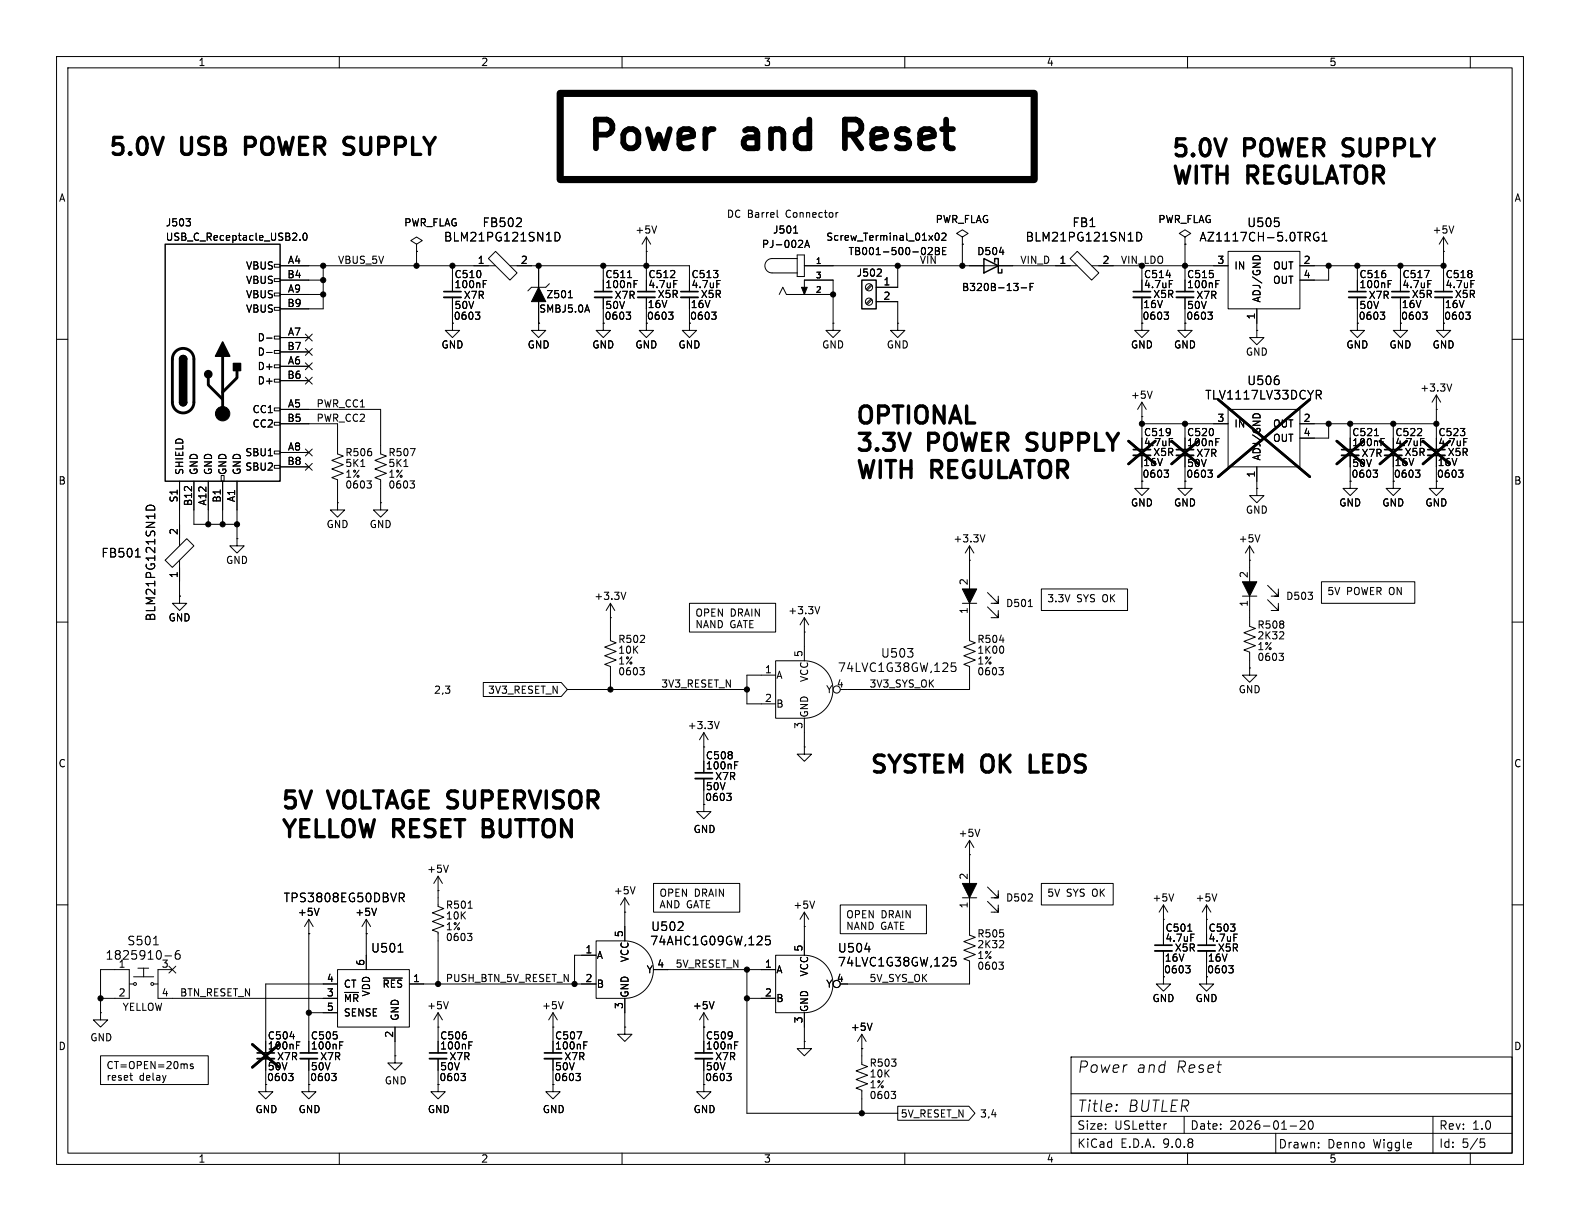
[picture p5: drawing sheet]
<svg xmlns="http://www.w3.org/2000/svg" width="279mm" height="216mm" viewBox="0 0 279 216" stroke-linecap="round" stroke-linejoin="round" font-family="sans-serif">
<defs><g id="words">
<g font-size="7.1">
<text x="103.5" y="29.1">Power</text>
<text x="131.9" y="29.1">and</text>
<text x="151.6" y="29.1">Reset</text>
</g>
<g font-size="4.2">
<text x="19" y="27.7">5.0V</text>
<text x="32.2" y="27.7">USB</text>
<text x="44.7" y="27.7">POWER</text>
<text x="63.5" y="27.7">SUPPLY</text>
<text x="207" y="27.9">5.0V</text>
<text x="220.2" y="27.9">POWER</text>
<text x="239" y="27.9">SUPPLY</text>
<text x="207" y="32.8">WITH</text>
<text x="220.8" y="32.8">REGULATOR</text>
<text x="151.1" y="75.2">OPTIONAL</text>
<text x="151.1" y="80">3.3V</text>
<text x="164.3" y="80">POWER</text>
<text x="183.1" y="80">SUPPLY</text>
<text x="151.1" y="84.8">WITH</text>
<text x="164.9" y="84.8">REGULATOR</text>
<text x="153.7" y="136.9">SYSTEM</text>
<text x="173.9" y="136.9">OK</text>
<text x="183.5" y="136.9">LEDS</text>
<text x="49.5" y="143.3">5V</text>
<text x="58.4" y="143.3">VOLTAGE SUPERVISOR</text>
<text x="49.5" y="148.3">YELLOW RESET</text>
<text x="86.8" y="148.3">BUTTON</text>
</g>
<g font-size="2.8">
<text x="190.4" y="189.9">Power</text>
<text x="200.8" y="189.9">and</text>
<text x="207.8" y="189.9">Reset</text>
<text x="190.4" y="196.8">Title:</text>
<text x="199.3" y="196.8">BUTLER</text>
</g>
<g font-size="2.1">
<text x="85.2" y="40.4">FB502</text>
<text x="189.6" y="40.4">FB1</text>
<text x="220.5" y="40.4">U505</text>
<text x="78.4" y="42.9">BLM21PG121SN1D</text>
<text x="181.3" y="42.9">BLM21PG121SN1D</text>
<text x="212" y="42.9">AZ1117CH-5.0TRG1</text>
<text x="213" y="70.8">TLV1117LV33DCYR</text>
<text x="220.5" y="68.3">U506</text>
<text x="17.8" y="98.8">FB501</text>
<text x="27.7" y="109.9" transform="rotate(-90 27.7 109.9)">BLM21PG121SN1D</text>
<text x="148.1" y="119">74LVC1G38GW,125</text>
<text x="155.7" y="116.5">U503</text>
<text x="50.1" y="159.7">TPS3808EG50DBVR</text>
<text x="22.4" y="167.4">S501</text>
<text x="114.9" y="167.4">74AHC1G09GW,125</text>
<text x="115.1" y="164.8">U502</text>
<text x="18.6" y="169.9">1825910-6</text>
<text x="65.5" y="168.6">U501</text>
<text x="148.1" y="168.6">U504</text>
<text x="148.1" y="171.1">74LVC1G38GW,125</text>
<text x="190.4" y="203.2">KiCad</text>
<text x="190.4" y="200">Size:</text>
<text x="197.1" y="200">USLetter</text>
<text x="198.1" y="203.2">E.D.A.</text>
<text x="205.7" y="203.2">9.0.8</text>
<text x="210.4" y="200">Date:</text>
<text x="217.4" y="200">2026-01-20</text>
<text x="226" y="203.3">Drawn:</text>
<text x="234.7" y="203.3">Denno</text>
<text x="242.9" y="203.3">Wiggle</text>
<text x="254.4" y="200">Rev:</text>
<text x="254.4" y="203.2">Id:</text>
<text x="258.5" y="203.2">5/5</text>
<text x="260.3" y="200">1.0</text>
</g>
<g font-size="1.8">
<text x="35" y="11.9">1</text>
<text x="85" y="11.9">2</text>
<text x="135" y="11.9">3</text>
<text x="185" y="11.9">4</text>
<text x="235" y="11.9">5</text>
<text x="10.3" y="35.9">A</text>
<text x="267.7" y="35.9">A</text>
<text x="29.2" y="40.2">J503</text>
<text x="71.4" y="40.2">PWR_FLAG</text>
<text x="112.3" y="41.5">+5V</text>
<text x="128.4" y="38.7">DC Barrel</text>
<text x="136.6" y="41.5">J501</text>
<text x="139.1" y="38.7">Connector</text>
<text x="165.4" y="39.6">PWR_FLAG</text>
<text x="204.7" y="39.6">PWR_FLAG</text>
<text x="253.2" y="41.5">+5V</text>
<text x="29.2" y="42.8">USB_C_Receptacle_USB2.0</text>
<text x="43.4" y="47.9">VBUS</text>
<text x="50.8" y="46.7">A4</text>
<text x="59.7" y="46.7">VBUS_5V</text>
<text x="84.4" y="46.7">1</text>
<text x="92" y="46.7">2</text>
<text x="134.6" y="44">PJ-002A</text>
<text x="146" y="42.8">Screw_Terminal_01x02</text>
<text x="149.9" y="45.3">TB001-500-02BE</text>
<text x="162.6" y="46.7">VIN</text>
<text x="172.7" y="45.3">D504</text>
<text x="180.3" y="46.7">VIN_D</text>
<text x="187.3" y="46.7">1</text>
<text x="194.9" y="46.7">2</text>
<text x="198.1" y="46.7">VIN_LDO</text>
<text x="215.2" y="46.7">3</text>
<text x="218.2" y="47.9">IN</text>
<text x="225" y="47.9">OUT</text>
<text x="230.4" y="46.7">2</text>
<text x="43.4" y="50.4">VBUS</text>
<text x="43.4" y="52.9">VBUS</text>
<text x="50.7" y="49.3">B4</text>
<text x="50.8" y="51.8">A9</text>
<text x="80.3" y="49.4">C510</text>
<text x="80.3" y="51.2">100nF</text>
<text x="81.9" y="53.1">X7R</text>
<text x="96.5" y="52.9">Z501</text>
<text x="106.9" y="49.4">C511</text>
<text x="106.9" y="51.2">100nF</text>
<text x="108.6" y="53.1">X7R</text>
<text x="114.6" y="49.4">C512</text>
<text x="114.6" y="51.2">4.7uF</text>
<text x="116.2" y="52.9">X5R</text>
<text x="122.2" y="49.4">C513</text>
<text x="122.2" y="51.2">4.7uF</text>
<text x="123.8" y="52.9">X5R</text>
<text x="151.4" y="49.1">J502</text>
<text x="156.1" y="50.5">1</text>
<text x="156.1" y="53.1">2</text>
<text x="170" y="51.7">B320B-13-F</text>
<text x="202.2" y="49.4">C514</text>
<text x="202.2" y="51.2">4.7uF</text>
<text x="203.8" y="52.9">X5R</text>
<text x="209.8" y="49.4">C515</text>
<text x="209.8" y="51.2">100nF</text>
<text x="211.5" y="53.1">X7R</text>
<text x="223.1" y="53.6" transform="rotate(-90 223.1 53.6)">ADJ/GND</text>
<text x="225" y="50.4">OUT</text>
<text x="230.4" y="49.3">4</text>
<text x="240.3" y="49.4">C516</text>
<text x="240.3" y="51.2">100nF</text>
<text x="241.9" y="53.1">X7R</text>
<text x="247.9" y="49.4">C517</text>
<text x="247.9" y="51.2">4.7uF</text>
<text x="249.6" y="52.9">X5R</text>
<text x="255.5" y="49.4">C518</text>
<text x="255.5" y="51.2">4.7uF</text>
<text x="257.2" y="52.9">X5R</text>
<text x="43.4" y="55.5">VBUS</text>
<text x="50.7" y="54.4">B9</text>
<text x="50.8" y="59.4">A7</text>
<text x="80.1" y="56.7">0603</text>
<text x="80.3" y="54.8">50V</text>
<text x="95.3" y="55.5">SMBJ5.0A</text>
<text x="106.8" y="56.7">0603</text>
<text x="106.9" y="54.8">50V</text>
<text x="114.3" y="56.7">0603</text>
<text x="114.4" y="54.7">16V</text>
<text x="121.9" y="56.7">0603</text>
<text x="122.1" y="54.7">16V</text>
<text x="201.9" y="56.7">0603</text>
<text x="202.1" y="54.7">16V</text>
<text x="209.7" y="56.7">0603</text>
<text x="209.8" y="54.8">50V</text>
<text x="222" y="56.6" transform="rotate(-90 222 56.6)">1</text>
<text x="240.2" y="56.7">0603</text>
<text x="240.3" y="54.8">50V</text>
<text x="247.7" y="56.7">0603</text>
<text x="247.8" y="54.7">16V</text>
<text x="255.3" y="56.7">0603</text>
<text x="255.4" y="54.7">16V</text>
<text x="45.5" y="60.6">D-</text>
<text x="45.5" y="63.1">D-</text>
<text x="45.5" y="65.6">D+</text>
<text x="50.7" y="62">B7</text>
<text x="50.8" y="64.5">A6</text>
<text x="78" y="61.8">GND</text>
<text x="93.2" y="61.8">GND</text>
<text x="104.6" y="61.8">GND</text>
<text x="112.3" y="61.8">GND</text>
<text x="119.9" y="61.8">GND</text>
<text x="145.3" y="61.8">GND</text>
<text x="156.7" y="61.8">GND</text>
<text x="199.9" y="61.8">GND</text>
<text x="207.5" y="61.8">GND</text>
<text x="220.2" y="63.1">GND</text>
<text x="238" y="61.8">GND</text>
<text x="245.6" y="61.8">GND</text>
<text x="253.2" y="61.8">GND</text>
<text x="45.5" y="68.2">D+</text>
<text x="50.7" y="67.1">B6</text>
<text x="199.9" y="70.7">+5V</text>
<text x="251.1" y="69.4">+3.3V</text>
<text x="44.6" y="73.3">CC1</text>
<text x="44.6" y="75.8">CC2</text>
<text x="50.7" y="74.7">B5</text>
<text x="50.8" y="72.1">A5</text>
<text x="55.9" y="74.7">PWR_CC2</text>
<text x="55.9" y="72.1">PWR_CC1</text>
<text x="202.2" y="77.3">C519</text>
<text x="209.8" y="77.3">C520</text>
<text x="215.2" y="74.7">3</text>
<text x="218.2" y="75.8">IN</text>
<text x="225" y="75.8">OUT</text>
<text x="230.4" y="74.7">2</text>
<text x="230.4" y="77.2">4</text>
<text x="239" y="77.3">C521</text>
<text x="246.6" y="77.3">C522</text>
<text x="254.3" y="77.3">C523</text>
<text x="43.3" y="80.9">SBU1</text>
<text x="43.3" y="83.4">SBU2</text>
<text x="50.7" y="82.3">B8</text>
<text x="50.8" y="79.8">A8</text>
<text x="61" y="80.9">R506</text>
<text x="61" y="82.8">5K1</text>
<text x="68.6" y="80.9">R507</text>
<text x="68.6" y="82.8">5K1</text>
<text x="202.1" y="82.6">16V</text>
<text x="202.2" y="79.1">4.7uF</text>
<text x="203.8" y="80.8">X5R</text>
<text x="209.8" y="79.1">100nF</text>
<text x="209.8" y="82.8">50V</text>
<text x="211.5" y="81">X7R</text>
<text x="223.1" y="81.5" transform="rotate(-90 223.1 81.5)">ADJ/GND</text>
<text x="225" y="78.3">OUT</text>
<text x="239" y="79.1">100nF</text>
<text x="239" y="82.8">50V</text>
<text x="240.7" y="81">X7R</text>
<text x="246.5" y="82.6">16V</text>
<text x="246.6" y="79.1">4.7uF</text>
<text x="248.3" y="80.8">X5R</text>
<text x="254.1" y="82.6">16V</text>
<text x="254.3" y="79.1">4.7uF</text>
<text x="255.9" y="80.8">X5R</text>
<text x="10.3" y="85.9">B</text>
<text x="31.5" y="88.9" transform="rotate(-90 31.5 88.9)">S1</text>
<text x="32.6" y="84.1" transform="rotate(-90 32.6 84.1)">SHIELD</text>
<text x="34" y="89.6" transform="rotate(-90 34 89.6)">B12</text>
<text x="35.2" y="84.1" transform="rotate(-90 35.2 84.1)">GND</text>
<text x="36.6" y="89.5" transform="rotate(-90 36.6 89.5)">A12</text>
<text x="37.7" y="84.1" transform="rotate(-90 37.7 84.1)">GND</text>
<text x="39.1" y="89" transform="rotate(-90 39.1 89)">B1</text>
<text x="40.2" y="84.1" transform="rotate(-90 40.2 84.1)">GND</text>
<text x="41.7" y="88.9" transform="rotate(-90 41.7 88.9)">A1</text>
<text x="42.8" y="84.1" transform="rotate(-90 42.8 84.1)">GND</text>
<text x="61" y="84.7">1%</text>
<text x="61" y="86.6">0603</text>
<text x="68.6" y="84.7">1%</text>
<text x="68.6" y="86.6">0603</text>
<text x="199.9" y="89.8">GND</text>
<text x="201.9" y="84.7">0603</text>
<text x="207.5" y="89.8">GND</text>
<text x="209.7" y="84.7">0603</text>
<text x="222" y="84.5" transform="rotate(-90 222 84.5)">1</text>
<text x="236.7" y="89.8">GND</text>
<text x="238.9" y="84.7">0603</text>
<text x="244.3" y="89.8">GND</text>
<text x="246.4" y="84.7">0603</text>
<text x="252" y="89.8">GND</text>
<text x="254" y="84.7">0603</text>
<text x="267.7" y="85.9">B</text>
<text x="31.5" y="94.7" transform="rotate(-90 31.5 94.7)">2</text>
<text x="57.7" y="93.6">GND</text>
<text x="65.3" y="93.6">GND</text>
<text x="220.2" y="91">GND</text>
<text x="39.9" y="99.9">GND</text>
<text x="168.5" y="96.1">+3.3V</text>
<text x="218.9" y="96.1">+5V</text>
<text x="31.5" y="102.3" transform="rotate(-90 31.5 102.3)">1</text>
<text x="105" y="106.3">+3.3V</text>
<text x="171.2" y="103.6" transform="rotate(-90 171.2 103.6)">2</text>
<text x="177.8" y="107.5">D501</text>
<text x="185.1" y="106.8">3.3V</text>
<text x="190.4" y="106.8">SYS OK</text>
<text x="220.7" y="107.4" transform="rotate(-90 220.7 107.4)">1</text>
<text x="220.7" y="102.3" transform="rotate(-90 220.7 102.3)">2</text>
<text x="227.3" y="106.3">D503</text>
<text x="234.6" y="105.5">5V</text>
<text x="238.1" y="105.5">POWER ON</text>
<text x="29.7" y="110.1">GND</text>
<text x="109.2" y="113.9">R502</text>
<text x="122.9" y="109.4">OPEN DRAIN</text>
<text x="122.9" y="111.4">NAND GATE</text>
<text x="139.3" y="108.8">+3.3V</text>
<text x="171.2" y="108.7" transform="rotate(-90 171.2 108.7)">1</text>
<text x="172.7" y="113.9">R504</text>
<text x="222.3" y="111.4">R508</text>
<text x="222.3" y="113.3">2K32</text>
<text x="109.2" y="117.7">1%</text>
<text x="109.2" y="115.8">10K</text>
<text x="109.2" y="119.6">0603</text>
<text x="135.2" y="119.1">1</text>
<text x="142" y="116.3" transform="rotate(-90 142 116.3)">5</text>
<text x="172.7" y="115.8">1K00</text>
<text x="172.7" y="117.7">1%</text>
<text x="172.7" y="119.6">0603</text>
<text x="222.3" y="115.2">1%</text>
<text x="222.3" y="117.1">0603</text>
<text x="76.7" y="122.9">2,3</text>
<text x="86.2" y="122.9">3V3_RESET_N</text>
<text x="116.8" y="121.7">3V3_RESET_N</text>
<text x="135.2" y="124.2">2</text>
<text x="137.2" y="120.2">A</text>
<text x="137.2" y="125.3">B</text>
<text x="143.1" y="120.7" transform="rotate(-90 143.1 120.7)">VCC</text>
<text x="146" y="122.8">Y</text>
<text x="147.9" y="121.7">4</text>
<text x="153.7" y="121.7">3V3_SYS_OK</text>
<text x="218.9" y="122.8">GND</text>
<text x="121.5" y="129.1">+3.3V</text>
<text x="142" y="129" transform="rotate(-90 142 129)">3</text>
<text x="143.1" y="127" transform="rotate(-90 143.1 127)">GND</text>
<text x="10.3" y="135.9">C</text>
<text x="124.7" y="134.5">C508</text>
<text x="124.7" y="136.2">100nF</text>
<text x="267.7" y="135.9">C</text>
<text x="124.6" y="141.8">0603</text>
<text x="124.7" y="139.9">50V</text>
<text x="126.4" y="138.2">X7R</text>
<text x="122.6" y="147.5">GND</text>
<text x="169.4" y="148.2">+5V</text>
<text x="75.4" y="154.5">+5V</text>
<text x="171.2" y="155.6" transform="rotate(-90 171.2 155.6)">2</text>
<text x="78.7" y="160.9">R501</text>
<text x="108.5" y="158.3">+5V</text>
<text x="116.5" y="158.9">OPEN DRAIN</text>
<text x="116.5" y="160.9">AND GATE</text>
<text x="140.2" y="160.9">+5V</text>
<text x="171.2" y="160.7" transform="rotate(-90 171.2 160.7)">1</text>
<text x="177.8" y="159.6">D502</text>
<text x="185.1" y="158.9">5V</text>
<text x="188.6" y="158.9">SYS OK</text>
<text x="203.7" y="159.6">+5V</text>
<text x="211.3" y="159.6">+5V</text>
<text x="52.6" y="162.2">+5V</text>
<text x="62.7" y="162.2">+5V</text>
<text x="78.7" y="164.7">1%</text>
<text x="78.7" y="162.8">10K</text>
<text x="78.7" y="166.6">0603</text>
<text x="110.2" y="165.8" transform="rotate(-90 110.2 165.8)">5</text>
<text x="149.5" y="162.7">OPEN DRAIN</text>
<text x="149.5" y="164.7">NAND GATE</text>
<text x="172.7" y="166">R505</text>
<text x="172.7" y="167.9">2K32</text>
<text x="206" y="164.9">C501</text>
<text x="206" y="166.7">4.7uF</text>
<text x="213.6" y="164.9">C503</text>
<text x="213.6" y="166.7">4.7uF</text>
<text x="20.9" y="171.2">1</text>
<text x="28.5" y="171.2">3</text>
<text x="57.7" y="173.7">4</text>
<text x="64.5" y="170.9" transform="rotate(-90 64.5 170.9)">6</text>
<text x="73" y="173.7">1</text>
<text x="78.7" y="173.7">PUSH_BTN_5V_RESET_N</text>
<text x="103.4" y="168.7">1</text>
<text x="103.4" y="173.7">2</text>
<text x="105.4" y="169.8">A</text>
<text x="111.4" y="170.2" transform="rotate(-90 111.4 170.2)">VCC</text>
<text x="114.3" y="172.3">Y</text>
<text x="116.1" y="171.2">4</text>
<text x="119.4" y="171.2">5V_RESET_N</text>
<text x="135.2" y="171.2">1</text>
<text x="137.2" y="172.3">A</text>
<text x="142" y="168.3" transform="rotate(-90 142 168.3)">5</text>
<text x="143.1" y="172.8" transform="rotate(-90 143.1 172.8)">VCC</text>
<text x="147.9" y="173.7">4</text>
<text x="153.7" y="173.7">5V_SYS_OK</text>
<text x="172.7" y="169.8">1%</text>
<text x="172.7" y="171.7">0603</text>
<text x="205.7" y="172.3">0603</text>
<text x="205.9" y="170.2">16V</text>
<text x="207.7" y="168.5">X5R</text>
<text x="213.4" y="172.3">0603</text>
<text x="213.5" y="170.2">16V</text>
<text x="215.3" y="168.5">X5R</text>
<text x="20.9" y="176.3">2</text>
<text x="21.6" y="178.8">YELLOW</text>
<text x="28.5" y="176.3">4</text>
<text x="31.7" y="176.3">BTN_RESET_N</text>
<text x="57.7" y="176.3">3</text>
<text x="57.7" y="178.8">5</text>
<text x="60.7" y="174.9">CT</text>
<text x="60.7" y="177.4">~{MR}</text>
<text x="60.7" y="179.9">SENSE</text>
<text x="65.6" y="176.3" transform="rotate(-90 65.6 176.3)">VDD</text>
<text x="67.5" y="174.9">~{RES}</text>
<text x="75.4" y="178.7">+5V</text>
<text x="95.8" y="178.7">+5V</text>
<text x="105.4" y="174.9">B</text>
<text x="110.2" y="178.5" transform="rotate(-90 110.2 178.5)">3</text>
<text x="111.4" y="176.5" transform="rotate(-90 111.4 176.5)">GND</text>
<text x="122.4" y="178.7">+5V</text>
<text x="135.2" y="176.3">2</text>
<text x="137.2" y="177.4">B</text>
<text x="143.1" y="179" transform="rotate(-90 143.1 179)">GND</text>
<text x="146" y="174.9">Y</text>
<text x="203.7" y="177.4">GND</text>
<text x="211.3" y="177.4">GND</text>
<text x="10.3" y="185.9">D</text>
<text x="15.9" y="184.3">GND</text>
<text x="47.3" y="184">C504</text>
<text x="47.3" y="185.8">100nF</text>
<text x="54.9" y="184">C505</text>
<text x="54.9" y="185.8">100nF</text>
<text x="69.6" y="183.6" transform="rotate(-90 69.6 183.6)">2</text>
<text x="70.7" y="180.6" transform="rotate(-90 70.7 180.6)">GND</text>
<text x="77.7" y="184">C506</text>
<text x="77.7" y="185.8">100nF</text>
<text x="98.1" y="184">C507</text>
<text x="98.1" y="185.8">100nF</text>
<text x="124.7" y="184">C509</text>
<text x="124.7" y="185.8">100nF</text>
<text x="142" y="181" transform="rotate(-90 142 181)">3</text>
<text x="150.4" y="182.5">+5V</text>
<text x="267.7" y="185.9">D</text>
<text x="18.7" y="189.4">CT=OPEN=20ms</text>
<text x="18.7" y="191.4">reset</text>
<text x="24.6" y="191.4">delay</text>
<text x="47.1" y="191.4">0603</text>
<text x="47.3" y="189.5">50V</text>
<text x="48.9" y="187.7">X7R</text>
<text x="54.7" y="191.4">0603</text>
<text x="54.9" y="189.5">50V</text>
<text x="56.5" y="187.7">X7R</text>
<text x="67.9" y="191.9">GND</text>
<text x="77.6" y="191.4">0603</text>
<text x="77.7" y="189.5">50V</text>
<text x="79.4" y="187.7">X7R</text>
<text x="97.9" y="191.4">0603</text>
<text x="98.1" y="189.5">50V</text>
<text x="99.7" y="187.7">X7R</text>
<text x="124.6" y="191.4">0603</text>
<text x="124.7" y="189.5">50V</text>
<text x="126.4" y="187.7">X7R</text>
<text x="153.7" y="188.8">R503</text>
<text x="153.7" y="190.7">10K</text>
<text x="45.1" y="197">GND</text>
<text x="52.7" y="197">GND</text>
<text x="75.6" y="197">GND</text>
<text x="95.9" y="197">GND</text>
<text x="122.6" y="197">GND</text>
<text x="153.7" y="192.6">1%</text>
<text x="153.7" y="194.5">0603</text>
<text x="159.2" y="197.8">5V_RESET_N</text>
<text x="173.2" y="197.8">3,4</text>
<text x="35" y="205.8">1</text>
<text x="85" y="205.8">2</text>
<text x="135" y="205.8">3</text>
<text x="185" y="205.8">4</text>
<text x="235" y="205.8">5</text>
</g>
<g font-size="1.4">
<text x="144.2" y="46.7">1</text>
<text x="144.2" y="49.3">3</text>
<text x="144.2" y="51.8">2</text>
</g>
</g></defs>
<g fill="none" stroke="#000" stroke-width=".18">
<path d="M10 10h259.4v195.9h-259.4zM12 12h255.4v191.9h-255.4zM60 10v2M110 10v2M160 10v2M210 10v2M260 10v2M32.9 38.7h.8l-.4 .5M33.6 39.2l.1 .2-.1 .5M92.1 38.6l.1 .2-.1 .4-.8 .9h.9M116.1 39.9l-.4 1.3M137.4 37.2v1l.2 .2"/>
<path d="M148.2 37.6l-.4 .2M226.1 39.3v.6M257.1 39.9l-.4 1.3M47.1 59.8h1M48.5 46.7h1v.5h-1zM48.5 49.3h1v.5h-1zM48.5 51.8h1v.5h-1zM48.5 54.4h1v.5h-1zM48.5 59.4h1v.5h-1zM49.5 47h38.1M49.5 49.5h7.6M49.5 52.1h7.6"/>
<path d="M49.5 59.7h5.1M53 42.4v.1M53.8 41.3l.1-.1a.68 .68 0 0 1 .4 .7 .68 .68 0 0 1-.4 .6 .84 .84 0 0 1-.1-1.2zM54 59.1l1.2 1.2M55.2 59.1l-1.2 1.2M57.1 47v7.6h-7.6M73.7 43.2l1-.7-1-.6-1.1 .6 1.1 .7v1.3M73.7 44.5h.1M73.7 44.5v2.5M80 52.6v5.8h1.3l-1.3 1.3-1.3-1.3h1.3M80 47v2.5M84.1 55.2h.7l-.4 .5"/>
<path d="M84.6 55.7l.2 .2v.3l-.2 .3M85.5 49.6h.6M85.5 50.2h.4M86.4 45.7l1.2-1.2 3.8 3.8-1.2 1.2zM90.2 47h31.7v2.5M95.2 57.2v1.2h1.3l-1.3 1.3-1.2-1.3h1.2M95.2 57.2h.1M95.2 47v3.8M95.2 53.3v3.9M97.2 50.2l-.7 .6h-2.5l-.7 .6M98.2 41.1a.77 .77 0 0 1 .8 .7 .77 .77 0 0 1-.8 .8zM100.5 52.6h.7"/>
<path d="M100.7 51.6l.2-.2v1.2M103.8 53.9l.5 1.3M106.7 52.6v5.8h1.2l-1.2 1.3-1.3-1.3h1.3M106.7 47v2.5M110.7 55.2h.8l-.4 .5M111 49.1h.7M111.3 55.7l.2 .2v.3l-.2 .3M112.1 49.6h.6M112.1 50.2h.4M114.3 52.6v5.8h1.3l-1.3 1.3-1.3-1.3h1.3M114.3 44.5h.1M114.3 41.9v7.6"/>
<path d="M114.3 41.9l-.8 1.3M114.3 41.9l.8 1.3M118.2 55.2h.8l-.4 .5M118.8 55.7l.2 .2v.3l-.2 .3M119.1 49.6h.6M121.9 52.6v5.8h1.3l-1.3 1.3-1.3-1.3h1.3M125.8 55.2h.8l-.4 .5M126.4 55.7l.2 .2v.3l-.2 .3M126.8 49.6h.6M137.8 52.1l.6-1.3 .7 1.3h8.2M140.3 41.2h.8M141 45.7h-4.5a1.27 1.27 0 0 0-1.2 1.3 1.27 1.27 0 0 0 1.2 1.3h4.5"/>
<path d="M141 45.1h1.2v3.8h-1.2zM142.2 47h48.3M142.2 52.1v-2.6h5.1v7.7M142.3 43.8l.4-1.3 .4 1.3M142.4 43.4h.6M147.3 57.2v1.2h1.3l-1.3 1.3-1.3-1.3h1.3M147.3 57.2h.1M154 50.3l-.8 .8M154 52.8l-.8 .9M154.2 50.5l-.9 .8M154.2 53l-.9 .8M154.9 53.3h3.8v3.9"/>
<path d="M155.7 47.6l.2 .2-.1 .3-.7 .7h.8M158.7 57.2v1.2h1.3l-1.3 1.3-1.2-1.3h1.2M158.7 57.2h.1M158.7 47v3.8h-3.8M164.1 43.9l.5-.1 .3 .3-.8 .9M165.4 44.4h.4M165.5 41.3l.2-.1a.68 .68 0 0 1 .4 .7 .68 .68 0 0 1-.4 .6l-.2-.1-.1-.4zM165.8 44.4l.3-.3-.1-.2-.6-.1v1.2M165.8 44.4l.3 .2v.3l-.2 .1M166.6 41.3l.4-.1 .3 .4-.8 .9h.8M166.7 44.4h.4M167.3 43.8h-.6v1.2h.6"/>
<path d="M170.2 41.9l1-.6-1-.7-1 .7 1 .6v1.3M170.2 43.2h.1M170.2 43.2v3.8M176.7 44.6h.8M180.6 50.9h.9M182.2 50.7h.4M182.8 50.1h-.6v1.3M189.2 45.7l1.3-1.2 3.8 3.8-1.3 1.2zM193 47h24.2M201 41.1a.77 .77 0 0 1 .9 .7 .77 .77 0 0 1-.9 .8zM201.9 52.6v5.8h1.3l-1.3 1.3-1.2-1.3h1.2M201.9 47v2.5"/>
<path d="M205.9 55.2h.7l-.4 .5M206.2 48.7h.8M206.4 55.7l.2 .2v.3l-.2 .3M206.8 49.6h.6M209.5 41.9l1.1-.6-1.1-.7-1 .7 1 .6v1.3M209.5 43.2h.1M209.5 52.6v5.8h1.3l-1.3 1.3-1.2-1.3h1.2M209.5 43.2v6.3M213.6 55.2h.8l-.4 .5M214.1 55.7l.3 .2v.3l-.3 .3M215 49.6h.6M215 50.2h.4"/>
<path d="M217.2 44.5h12.7v10.1h-12.7zM221.7 45.3l.4-.1 .5 .1M222.2 58.4v1.3h1.3l-1.3 1.3-1.2-1.3h1.2M222.2 58.4h.1M222.2 54.6v3.8M229.9 47h25.4M233.1 41.2a.75 .75 0 0 0-.9 .5 .75 .75 0 0 0 .6 .9l.4-.1v-.5h-.3M233.8 42.6h.9M233.8 41.5l.4-.4v1.5M234.9 47v2.5h-5M240 52.6v5.8h1.3l-1.3 1.3-1.2-1.3h1.2M240 47v2.5"/>
<path d="M244.1 55.2h.8l-.5 .5M244.6 55.7l.3 .2v.3l-.3 .3M245.5 49.6h.6M245.5 50.2h.4M247.6 52.6v5.8h1.3l-1.3 1.3-1.2-1.3h1.2M247.6 47v2.5M251.6 55.2h.8l-.5 .5M251.9 47.8h.8l-.5 1.3M252.1 55.7l.3 .2v.3l-.3 .3M252.5 49.6h.6M255.3 52.6v5.8h1.2l-1.2 1.3-1.3-1.3h1.3M255.3 44.5h.1"/>
<path d="M255.3 41.9v7.6M255.3 41.9l-.8 1.3M255.3 41.9l.7 1.3M259.2 55.2h.8l-.4 .5M259.7 55.7l.3 .2v.3l-.3 .3M260.1 49.6h.6M10 60h2M47.1 62.3h1M48.5 62h1v.5h-1zM48.5 74.7h1v.5h-1zM48.5 64.5h1v.5h-1zM48.5 67.1h1v.5h-1z"/>
<path d="M48.5 72.1h1v.5h-1zM48.5 79.8h1v.5h-1zM49.5 74.9h10.2v5.4l1 .3-2 .8 2 .8-2 .7 2 .8-2 .8 1 .3v4.1M49.5 72.4h17.8v7.9l1 .3-2 .8 2 .8-2 .7 2 .8-2 .8 1 .3v4.1M49.5 62.2h5.1M49.5 64.8h5.1M49.5 67.3h5.1M54 64.2l1.2 1.2M54 66.7l1.2 1.2M54 79.4l1.2 1.2M54 61.6l1.2 1.2M55.2 64.2l-1.2 1.2"/>
<path d="M55.2 66.7l-1.2 1.2M55.2 79.4l-1.2 1.2M55.2 61.6l-1.2 1.2M72.6 79.3h.8l-.5 1.3M201.9 73.7h.1M201.9 74.9h15.3M201.9 71.1v6.4M201.9 71.1l-.7 1.3M201.9 71.1l.8 1.3M203.7 69.2l-.4 1.2M206.8 77.5h.6M209.5 74.9v2.6"/>
<path d="M215 78.1h.4M215 77.5h.6M217.2 72.4h12.7v10.2h-12.7zM221.7 73.3l.4-.2 .5 .2M226.1 67.2v.7M229.9 74.9h24.1M232.8 69h.6l.2 .3-.1 .4-.7 .1M233.1 69.8l.5 .7M234.9 74.9v2.6h-5M238.8 74.9v2.6M243.1 77h.7M244.2 78.1h.4"/>
<path d="M244.2 77.5h.6M246.4 74.9v2.6M251.2 77.5h.6M254 72.4h.1M254 69.9v7.6M254 69.9l-.8 1.2M254 69.9l.8 1.2M256.7 67.9l-.4 1.3M258.8 77.5h.6M267.4 60h2M23.9 98.5h.9M25.9 89.6a.82 .82 0 0 1 1-.2 .82 .82 0 0 1 .5 .8h-1.6z"/>
<path d="M31.7 85.1v11.4M31.7 99.1v6.3M33 95.3l1.3 1.2-3.8 3.8-1.3-1.2zM34.3 85.1v7.6h7.6M36.8 85.1v7.6M39.1 84.1h.5v1h-.5zM39.4 85.1v7.6M41.9 95.3v1.2h1.3l-1.3 1.3-1.3-1.3h1.3M41.9 95.3h.1M41.9 85.1v10.2M48.5 82.3h1v.5h-1zM49.5 80h5.1"/>
<path d="M49.5 82.6h5.1M54 81.9l1.2 1.3M55.2 81.9l-1.2 1.3M59.7 88.9v1.3h1.3l-1.3 1.2-1.3-1.2h1.3M59.7 88.9h.1M63.8 82.5h.7M64.9 85h.8l-.5 .5M65.4 85.5l.3 .3v.3l-.3 .2M67.3 88.9v1.3h1.3l-1.3 1.2-1.3-1.2h1.3M67.3 88.9h.1M71.4 82.5h.7M72.5 85h.8l-.4 .5"/>
<path d="M73 85.5l.3 .3v.3l-.3 .2M171.4 99.1h.1M171.4 96.5v7.6M171.4 96.5l-.7 1.3M171.4 96.5l.8 1.3M174.2 94.6l-.5 1.2M201.9 80.5v5.9h1.3l-1.3 1.2-1.2-1.2h1.2M205.9 83.1h.7l-.4 .5M206.4 83.6l.2 .3v.3l-.2 .2M209.5 80.5v5.9h1.3l-1.3 1.2-1.2-1.2h1.2M213.6 83.1h.8l-.4 .5M214.1 83.6l.3 .3v.3l-.3 .2"/>
<path d="M221 99.1h.1M221 96.5l-.8 1.3M221 96.5l.7 1.3M221 96.5v6.4M222.2 86.4v1.2h1.3l-1.3 1.3-1.2-1.3h1.2M222.2 86.4h.1M222.2 82.6v3.8M222.8 94.6l-.4 1.2M238.8 80.5v5.9h1.2l-1.2 1.2-1.3-1.2h1.3M242.8 83.1h.8l-.4 .5M243.4 83.6l.2 .3v.3l-.2 .2M246.4 80.5v5.9h1.2l-1.2 1.2-1.3-1.2h1.3"/>
<path d="M250.3 83.1h.8l-.4 .5M250.8 83.6l.3 .3v.3l-.3 .2M254 80.5v5.9h-1.3l1.3 1.2 1.3-1.2h-1.3M257.9 83.1h.8l-.4 .5M258.5 83.6l.2 .3v.3l-.2 .2M10 110h2M31.7 105.4v1.3h1.3l-1.3 1.3-1.2-1.3h1.2M31.7 105.4h.1M107.9 109.2h.1M107.9 106.7v6.6l1.1 .4-2.1 .7 2.1 .8-2.1 .8 2.1 .7-2.1 .8 1 .4v4M107.9 106.7l-.7 1.3M107.9 106.7l.8 1.3"/>
<path d="M110.7 104.7l-.5 1.3M113.1 118.1h.8l-.4 .4M113.7 118.5l.2 .3v.3l-.2 .2M121.9 106.7h15.3v5.1h-15.3zM137.2 119.4h-5.1v5.1h5.1M142.2 116.8a5.1 5.1 0 0 1 5.1 5.1 5.1 5.1 0 0 1-5.1 5.1M142.2 116.8h-5v10.2h5M142.2 111.8h.1M142.2 109.2v7.6M142.2 109.2l-.7 1.3M142.2 109.2l.8 1.3M145 107.3l-.5 1.2"/>
<path d="M169 117.2h-.7l-.1 .7 .2-.1 .5 .1 .2 .2-.1 .5-.2 .1-.6-.1M170.2 106.7h2.5M171.4 106.7v6.6l1.1 .4-2.1 .7 2.1 .8-2.1 .8 2.1 .7-2.1 .8 1 .4v4h-22.8M174.6 104.8l1.9 1.9v-.7v.7h-.6h.6M174.6 107.3l1.9 1.9v-.6v.6h-1.2M175.3 106.7h.6M176.5 105.4v.6M176.5 108v.6M176.6 118.1h.8l-.4 .4M176.8 113.2h.7M177.2 118.5l.2 .3v.3l-.2 .2M177.4 114.5l.1 .5-.1 .4"/>
<path d="M181.8 107.3h.8M184.1 104.1h15.3v3.9h-15.3zM219.7 105.4h2.5M221 105.4v5.3l1 .4-2 .8 2 .7-2 .8 2 .8-2 .7 1 .4v2.8M221 118.1v1.3h1.2l-1.2 1.3-1.3-1.3h1.3M221 118.1h.1M224.2 103.5l1.9 1.9v-.6v.6h-.7h.7M224.2 106l1.9 2v-.7v.7h-1.3M224.8 105.4h.6M226.1 104.1v.7M226.1 106.7v.6M226.2 115.5h.8l-.5 .5"/>
<path d="M226.7 116l.3 .2v.3l-.3 .3M227 111.9v.3l-.8 .8h.8M233.7 102.9h16.5v3.8h-16.5zM267.4 110h2M85.5 120.7h13.8l1 1.2-1 1.3h-13.8zM100.3 121.9h31.8M124.5 132.1h.1M124.5 137.7v5.8h1.2l-1.2 1.3-1.3-1.3h1.3M124.5 129.5l-.8 1.3M124.5 129.5l.7 1.3M124.5 129.5v5.1M127.2 127.6l-.4 1.2"/>
<path d="M129.9 135.3h.4M129.9 134.7h.6M142.2 132.1v1.3h1.3l-1.3 1.2-1.2-1.2h1.2M142.2 132.1h.1M142.2 127v5.1M70.6 157.9h.6l.3 .3-.2 .4-.7 .1M71 158.7l.5 .7M77.5 154.9v5.4l1 .4-2 .7 2 .8-2 .7 2 .8-2 .8 1 .3v9.2M77.5 157.5h.1M77.5 154.9l-.8 1.3M77.5 154.9l.7 1.3M79.3 153l-.4 1.2"/>
<path d="M110.5 158.8l-.8 1.2M110.5 158.8l.8 1.2M110.5 158.8v7.6M112.3 156.8l-.4 1.3M115.6 156.2h15.2v5.1h-15.2zM128.5 140.3h.8l-.4 .5M129.1 140.8l.2 .2v.3l-.2 .2M144.1 159.3l-.5 1.3M170.2 158.8h2.5M171.4 158.8v6.6l1.1 .3-2.1 .8 2.1 .8-2.1 .7 2.1 .8-2.1 .7 1 .4v4.1h-22.8M171.4 151.1h.1M171.4 148.6v7.6"/>
<path d="M171.4 148.6l-.7 1.3M171.4 148.6l.8 1.3M173.3 146.6l-.5 1.3M174.6 156.8l1.9 2v-.7v.7h-.6h.6M174.6 159.4l1.9 1.9v-.6v.6h-1.2M175.3 158.8h.6M176.5 157.5v.6M184.1 156.2h12.7v3.8h-12.7zM207.6 158.1l-.5 1.2M215.2 158.1l-.4 1.2M10 160h2M17.8 179.1v1.2h1.2l-1.2 1.3-1.3-1.3h1.3"/>
<path d="M17.8 179.1h.1M17.8 176.5h5.1v-5h-5.1v7.6M22.9 174h.7M23.6 172.7h3.6M24.4 171.2h1.9M25.4 171.2v1.5M27.1 167.1h.9M27.2 174h.7M29.2 169h1.1M29.9 170.8l1.2 1.3M30.5 171.5h-2.6v5h31.8M31.1 170.8l-1.2 1.3"/>
<path d="M31.7 168.1a.6 .6 0 0 0-.7 .6v.6l.1 .2 .5 .1 .2-.1 .1-.5-.2-.3h-.4l-.3 .3M54.6 165.1h.1M54.6 162.6v21.6M54.6 179.1h5.1M54.6 162.6l-.8 1.2M54.6 162.6l.8 1.2M56.4 160.6l-.4 1.3M59.7 171.5h12.7v10.1h-12.7zM59.7 174h-12.7v10.2M64.8 165.1h.1M64.8 162.6v8.9M64.8 162.6l-.8 1.2"/>
<path d="M64.8 162.6l.7 1.2M66.6 160.6l-.4 1.3M67.8 172.9h3.3M70.4 168.3h.9M72.4 174h33M77.5 179.1v5.1M77.5 179.1l-.8 1.2M77.5 179.1l.7 1.2M79.3 177.1l-.4 1.3M82.7 165h.7l-.4 .5M82.8 160.6h.7M83.2 165.5l.2 .3v.3l-.2 .2"/>
<path d="M97.8 179.1v5.1M97.8 179.1l-.8 1.2M97.8 179.1l.8 1.2M99.6 177.1l-.4 1.3M105.4 168.9h-3.8v5.1M110.5 161.3h.1M110.5 166.4a5.1 5.1 0 0 1 5 5.1 5.1 5.1 0 0 1-5 5M110.5 166.4h-5.1v10.1h5.1M110.5 176.5v5.1M115.6 171.5h21.6M119.9 164.5h.9M120.7 163.1v.6"/>
<path d="M124.5 179.1v5.1M124.5 179.1l-.8 1.2M124.5 179.1l.7 1.2M126.3 177.1l-.4 1.3M132.1 176.5h5.1M132.1 171.5v25.4h26.6M136.1 165.5h-.7l-.1 .8 .3-.2 .5 .1 .1 .2-.1 .5-.2 .2-.6-.2M142.2 163.8h.1M142.2 168.9a5.1 5.1 0 0 1 5.1 5.1 5.1 5.1 0 0 1-5.1 5.1M142.2 168.9h-5v10.2h5M142.2 161.3v7.6M142.2 179.1v5.1"/>
<path d="M142.2 161.3l-.7 1.3M142.2 161.3l.8 1.3M148.6 160h15.2v5.1h-15.2zM152.9 167.8h1M169 169.3h-.7l-.1 .7 .2-.1h.5l.2 .3-.1 .5-.2 .1-.6-.1M176.5 160v.7M176.6 170.1h.8l-.4 .5M177.2 170.6l.2 .3v.3l-.2 .2M177.5 166.6l-.1 .3-.7 .7h.8M205.7 162.6h.1M205.7 168.1v5.9h1.3l-1.3 1.3-1.2-1.3h1.2M205.7 160v5.1"/>
<path d="M205.7 160l-.7 1.3M205.7 160l.8 1.3M209.7 170.8h.7l-.4 .4M210 164.7h.8M210.2 171.2l.2 .3v.3l-.2 .2M210.6 165.2h.6M213.4 168.1v5.9h1.2l-1.2 1.3-1.3-1.3h1.3M213.4 162.6h.1M213.4 160l-.8 1.3M213.4 160l.7 1.3M213.4 160v5.1M217.3 170.8h.8l-.5 .4"/>
<path d="M217.8 171.2l.3 .3v.3l-.3 .2M218.2 165.2h.6M267.4 160h2M17.8 186.7h19v5.1h-19zM22.9 190.2h.5M23.2 190.9l.2 .1M33 188.2l.1 .8M34.1 188.2l-.3-.1-.2 .2 .1 .2 .4 .1v.3h-.5M47 187.2v5.8h1.3l-1.3 1.3-1.3-1.3h1.3M51 189.8h.8l-.4 .5M51.3 183.3h.8M51.6 190.3l.2 .2v.3l-.2 .3"/>
<path d="M52.4 184.8h.5M52.4 184.2h.6M54.6 187.2v5.8h1.3l-1.3 1.3-1.3-1.3h1.3M58.7 189.8h.7l-.4 .5M59.2 190.3l.2 .2v.3l-.2 .3M60.1 184.8h.4M60.1 184.2h.6M69.8 186.7v1.3h1.3l-1.3 1.2-1.2-1.2h1.2M69.8 186.7h.1M69.8 181.6v5.1M77.5 181.6h.1M77.5 187.2v5.8h1.2l-1.2 1.3-1.3-1.3h1.3"/>
<path d="M81.5 189.8h.8l-.4 .5M82.1 190.3l.2 .2v.3l-.2 .3M82.9 184.8h.4M82.9 184.2h.6M97.8 187.2v5.8h1.3l-1.3 1.3-1.3-1.3h1.3M97.8 181.6h.1M101.8 189.8h.8l-.4 .5M102 182.4h.9l-.6 1.3M102.4 190.3l.2 .2v.3l-.2 .3M103.2 184.8h.5M103.2 184.2h.6M110.5 181.6v1.3h1.3l-1.3 1.3-1.3-1.3h1.3"/>
<path d="M110.5 181.6h.1M124.5 181.6h.1M124.5 187.2v5.8h1.2l-1.2 1.3-1.3-1.3h1.3M128.5 189.8h.8l-.4 .5M129.1 190.3l.2 .2v.3l-.2 .3M129.9 184.8h.4M129.9 184.2h.6M142.2 184.2v1.2h1.3l-1.3 1.3-1.2-1.3h1.2M142.2 184.2h.1M152.4 182.9v5.3l1 .4-2 .8 2 .7-2 .8 2 .7-2 .8 1 .4v4.1M152.4 185.4h.1M152.4 182.9l-.8 1.3"/>
<path d="M152.4 182.9l.8 1.3M154.2 180.9l-.4 1.3M157.6 193h.8l-.4 .5M158.1 193.5l.3 .2v.3l-.3 .3M158.7 195.6h12.6l1.1 1.3-1.1 1.2h-12.6zM189.4 186.9h78v17h-78zM189.4 197.4h78M189.4 193.4h78M197.5 195.3l.1 .1-.1 .1M197.5 195.3l-.1 .1 .1 .1M197.5 195.3v.2M206.3 198.7l-.3 .1"/>
<path d="M209.4 197.4v3M228.1 199.1h1.2M229.9 198.3l.6-.1 .2 .1 .1 .3-.9 1.1h.9M231.5 198.3l.2-.1a.81 .81 0 0 1 .6 .6 .81 .81 0 0 1-.3 .8l-.1 .1a.81 .81 0 0 1-.4-1.4zM253.4 197.4v6.5M60 203.9v2M110 203.9v2M160 203.9v2M189.4 200.4h78M210 203.9v2M225.6 200.4v3.5M233.2 202.8v.2"/>
<path d="M233.2 202.1v.1M260 203.9v2M261.8 201.4h.7M261.9 202h.4l.3 .2-.2 .6-.5 .1"/>
<circle cx="153.7" cy="53.3" r=".63"/>
<circle cx="153.7" cy="50.8" r=".63"/>
<circle cx="148" cy="121.9" r=".63"/>
<circle cx="23.9" cy="174" r=".25"/>
<circle cx="26.9" cy="174" r=".25"/>
<circle cx="148" cy="174" r=".63"/>
</g>
<g fill="none" stroke="#000" stroke-width=".3">
<path d="M78.5 51.6h3M105.2 51.6h3M112.8 51.6h3M120.4 51.6h3M200.4 51.6h3.1M208 51.6h3.1M238.5 51.6h3.1M246.1 51.6h3.1M253.7 51.6h3.1M200.4 79.5h3.1M208 79.5h3.1M237.2 79.5h3.1"/>
<path d="M244.9 79.5h3M252.5 79.5h3M122.9 136.7h3.1M204.2 167.1h3.1M211.8 167.1h3.1M45.5 186.2h3M53.1 186.2h3M75.9 186.2h3.1M96.3 186.2h3M122.9 186.2h3.1"/>
</g>
<g fill="none" stroke="#000" stroke-width=".33">
<path d="M78.5 52.6h3M105.2 52.6h3M112.8 52.6h3M120.4 52.6h3M200.4 52.6h3.1M208 52.6h3.1M238.5 52.6h3.1M246.1 52.6h3.1M253.7 52.6h3.1M200.4 80.5h3.1M208 80.5h3.1M237.2 80.5h3.1"/>
<path d="M244.9 80.5h3M252.5 80.5h3M122.9 137.7h3.1M204.2 168.1h3.1M211.8 168.1h3.1M45.5 187.2h3M53.1 187.2h3M75.9 187.2h3.1M96.3 187.2h3M122.9 187.2h3.1"/>
</g>
<g fill="none" stroke="#000" stroke-width=".46">
<path d="M199.6 78l4.7 4M204.3 78l-4.7 4M207.2 78l4.7 4M211.9 78l-4.7 4M215.4 70.6l16.2 13.7M231.6 70.6l-16.2 13.7M236.4 78l4.7 4M241.1 78l-4.7 4M244 78l4.7 4M248.7 78l-4.7 4M251.6 78l4.8 4M256.4 78l-4.8 4"/>
<path d="M44.6 184.7l4.8 4M49.4 184.7l-4.8 4"/>
</g>
<g fill="#000" stroke="#000" stroke-width=".18">
<path d="M95.2 50.8l1.3 2.5h-2.5zM141.7 50.8h1l-.5 1.3zM170.2 104.1h2.5l-1.3 2.6zM219.7 102.9h2.5l-1.2 2.5zM170.2 156.2h2.5l-1.3 2.6z"/>
<circle cx="57.1" cy="47" r=".46"/>
<circle cx="57.1" cy="49.5" r=".46"/>
<circle cx="57.1" cy="52.1" r=".46"/>
<circle cx="73.7" cy="47" r=".46"/>
<circle cx="80" cy="47" r=".46"/>
<circle cx="95.2" cy="47" r=".46"/>
<circle cx="106.7" cy="47" r=".46"/>
<circle cx="114.3" cy="47" r=".46"/>
<circle cx="147.3" cy="52.1" r=".46"/>
<circle cx="158.7" cy="47" r=".46"/>
<circle cx="170.2" cy="47" r=".46"/>
<circle cx="209.5" cy="47" r=".46"/>
<circle cx="234.9" cy="47" r=".46"/>
<circle cx="240" cy="47" r=".46"/>
<circle cx="247.6" cy="47" r=".46"/>
<circle cx="255.3" cy="47" r=".46"/>
<circle cx="39.4" cy="73.2" r="1.27"/>
<circle cx="201.9" cy="74.9" r=".46"/>
<circle cx="209.5" cy="74.9" r=".46"/>
<circle cx="234.9" cy="74.9" r=".46"/>
<circle cx="238.8" cy="74.9" r=".46"/>
<circle cx="246.4" cy="74.9" r=".46"/>
<circle cx="254" cy="74.9" r=".46"/>
<circle cx="36.8" cy="92.7" r=".46"/>
<circle cx="39.4" cy="92.7" r=".46"/>
<circle cx="41.9" cy="92.7" r=".46"/>
<circle cx="107.9" cy="121.9" r=".46"/>
<circle cx="132.1" cy="121.9" r=".46"/>
<circle cx="17.8" cy="176.5" r=".46"/>
<circle cx="54.6" cy="179.1" r=".46"/>
<circle cx="77.5" cy="174" r=".46"/>
<circle cx="101.6" cy="174" r=".46"/>
<circle cx="132.1" cy="176.5" r=".46"/>
<circle cx="132.1" cy="171.5" r=".46"/>
<circle cx="152.4" cy="196.9" r=".46"/>
</g>
<path d="M29.2 43.2h20.3v41.9h-20.3zM152.4 49.5h2.5v5.1h-2.5zM174 45.7l2.5 1.3-2.5 1.3zM175.9 46.4v-.7h.6v2.6h.7v-.7M31.7 63.5a.64 .64 0 0 1 .7-.6 .64 .64 0 0 1 .6 .6M31.7 71.1a.64 .64 0 0 0 .7 .7 .64 .64 0 0 0 .6-.7" fill="none" stroke="#000" stroke-width=".25"/>
<path d="M31 62.2a1.91 1.91 0 0 1 2.1-.5 1.91 1.91 0 0 1 1.2 1.8v7.6a1.91 1.91 0 0 1-1.9 1.9 1.91 1.91 0 0 1-1.9-1.9v-7.7l.2-.7zM36.8 66.8v1.3l2.6 2.5M39.4 63v10.2M41.9 65.5v1.3l-2.5 2.5" fill="none" stroke="#000" stroke-width=".51"/>
<g fill="#000" stroke="#000" stroke-width=".25">
<path d="M31.7 63.5h1.3v7.6h-1.3zM31.7 71.1h1.3a.64 .64 0 0 1-.6 .7 .64 .64 0 0 1-.7-.7zM31.9 63.1a.64 .64 0 0 1 .7-.2 .64 .64 0 0 1 .4 .6h-1.3zM39.4 60.5l1.2 2.5h-2.5zM41.3 64.3h1.2v1.2h-1.2z"/>
<circle cx="36.8" cy="66.2" r=".63"/>
</g>
<path d="M99.1 16.5h83.8v15.3h-83.8z" fill="none" stroke="#000" stroke-width="1.3"/>
<path d="M108 21.6l-.7-.5h-1.9v5.1M143.1 21.1v5.1M149.4 23.8h1.9M152.1 21.6l-.8-.5h-1.9v5.1M167.3 21.1v4.4" fill="none" stroke="#000" stroke-width="1"/>
<path d="M43.4 25.9h1.2M44.6 24.3h-1.2v3M61.4 24.3h.7l.4 .1M61.4 25.7l.9 .3M62.3 27.1l-.3 .2h-.7M237.5 27.4l.4 .1M237.7 24.8l-.2 .3 .2 .6M181.6 79.5l.5 .1M181.8 76.9l-.2 .3 .2 .6M182.2 133.5v3h1.4M85.5 146.4h1M86.5 144.9h-1v3h1.1" fill="none" stroke="#000" stroke-width=".6"/>
<use href="#words"/>
</svg>
